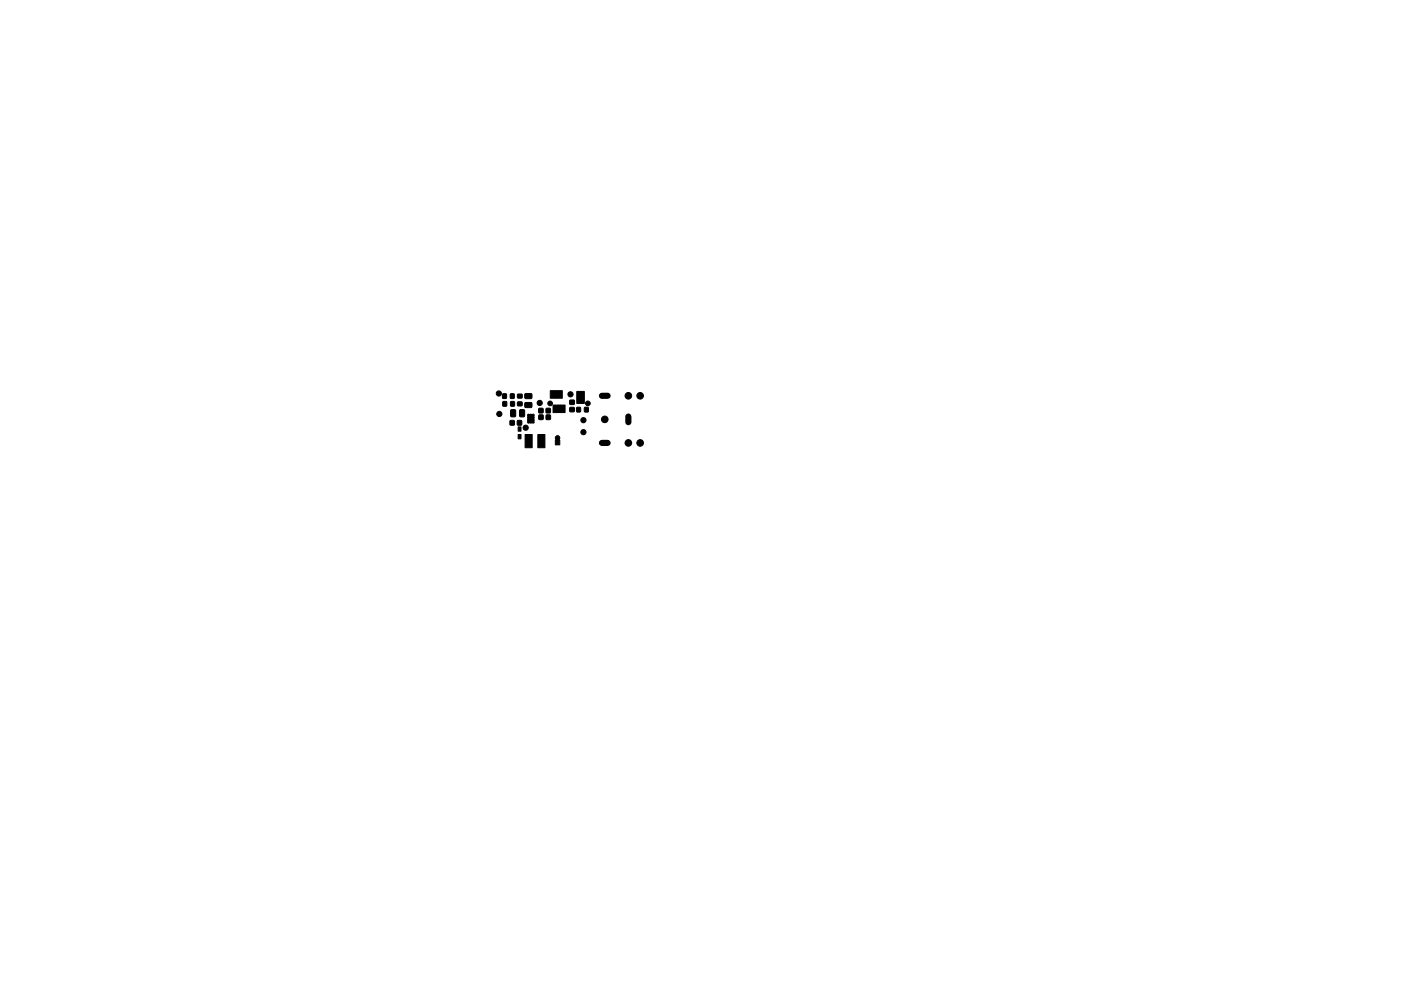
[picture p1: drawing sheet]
<svg xmlns="http://www.w3.org/2000/svg" width="297mm" height="210mm" viewBox="0 0 297 210" stroke-linecap="round" stroke-linejoin="round" font-family="sans-serif">
<g fill="#000" stroke="#000" stroke-width=".21">
<path d="M106.6 83.6h.8l-.1 .9h-.7zM106.6 85.2h.8v1l-.8-.1zM108.2 83.6h.8v.9h-.8zM108.2 89.3h.8v.9h-.8zM108.3 85.2h.8l-.1 1-.7-.1zM108.3 87l.8-.1 .2 .1v1.2l-.1 .2-.9-.1zM109.9 92.2h.6l-.1 .9h-.5zM109.9 90.6h.6l-.1 .9h-.5zM109.7 89.3h.9v.9h-.9zM109.8 85.3h.9v.8h-.9zM109.8 83.7l.9-.1v.8h-.9zM110.2 87l.8-.1 .2 .1v1.2l-.1 .2-.9-.1z"/>
<path d="M112.2 89.4h.2v.3h-.2zM112.2 88.9h.2v.3h-.2zM112.2 88.4h.2v.3h-.2zM112.2 87.9h.2v.3h-.2zM111.3 85.5l1.4-.1v1l-.2 .1-1.1-.1-.2-.2zM111.3 83.6l1.4-.1v1l-.2 .1-1.1-.1-.2-.2zM112.7 89.4h.2v.3h-.2zM112.7 88.9h.2v.3h-.2zM112.7 88.4h.2v.3h-.2zM112.7 87.9h.2v.3h-.2zM111.3 92.2h1.5v2.8h-1.5zM114.3 86.7h.8v.9h-.8z"/>
<path d="M114.3 88.1h.8v.9h-.8zM114 92.2h1.5v2.8h-1.5zM115.8 86.7h.9v.9h-.9zM115.8 88.1h.9v.9h-.9zM117.3 85.9l1.2 .1-.5 .7 .5 .8h-1.2zM116.7 82.9h1.1l.5 .8-.6 .8h-1zM117.9 93.2l.4 .2 .3-.2 .1 .2h-.9zM117.8 82.9h.2l.5 .8-.5 .8h-.2l.5-.8zM118.5 86h.2l-.5 .7 .5 .8h-.2l-.5-.8zM117.8 93.4h.9v1h-.9zM118.7 85.9l1.1 .1v1.5h-1.1l-.5-.8zM118 82.9h1.2v1.6h-1.2l.5-.8z"/>
<path d="M120.8 86.5h.9v.8h-.9zM120.8 84.9h.9v.9h-.9zM122.3 84.5l.8-.5 .8 .5v1.1h-1.6zM122.3 83.1h1.6v1.2l-.8-.5-.8 .5zM122.3 86.5h.8l-.1 .9h-.7zM122.3 84.3l.8-.5 .8 .5v.2l-.8-.5-.8 .5zM123.9 86.5h.8v.9h-.8z"/>
<circle cx="105.8" cy="83.5" r=".55"/>
<circle cx="105.9" cy="87.8" r=".55"/>
<circle cx="111.5" cy="90.7" r=".55"/>
<circle cx="112" cy="88.3" r=".13"/>
<circle cx="112" cy="89.3" r=".13"/>
<circle cx="112" cy="88.8" r=".13"/>
<circle cx="112.1" cy="89.1" r=".2"/>
<circle cx="112.1" cy="88.6" r=".2"/>
<circle cx="112.1" cy="88.1" r=".2"/>
<circle cx="112.1" cy="89.6" r=".2"/>
<circle cx="112.5" cy="89.3" r=".13"/>
<circle cx="112.5" cy="88.3" r=".13"/>
<circle cx="112.5" cy="88.8" r=".13"/>
<circle cx="112.6" cy="89.1" r=".2"/>
<circle cx="112.6" cy="88.6" r=".2"/>
<circle cx="112.6" cy="88.1" r=".2"/>
<circle cx="112.6" cy="89.6" r=".2"/>
<circle cx="113" cy="88.3" r=".13"/>
<circle cx="113" cy="89.3" r=".13"/>
<circle cx="113" cy="88.8" r=".13"/>
<circle cx="113.1" cy="89.1" r=".2"/>
<circle cx="113.1" cy="88.6" r=".2"/>
<circle cx="113.1" cy="89.6" r=".2"/>
<circle cx="113.1" cy="88.1" r=".2"/>
<circle cx="114.4" cy="85.5" r=".55"/>
<circle cx="116.6" cy="85.6" r=".5"/>
<circle cx="118.2" cy="92.9" r=".48"/>
<circle cx="121" cy="83.7" r=".55"/>
<circle cx="123.7" cy="89.1" r=".55"/>
<circle cx="123.7" cy="91.7" r=".55"/>
<circle cx="124.6" cy="85.6" r=".5"/>
<circle cx="128.2" cy="89" r=".7"/>
<circle cx="133.2" cy="94" r=".7"/>
<circle cx="133.2" cy="84" r=".7"/>
<circle cx="135.7" cy="94" r=".7"/>
<circle cx="135.7" cy="84" r=".7"/>
</g>
<path d="M127.6 84h1.2M127.6 94h1.2M133.2 88.4v1.2" fill="none" stroke="#000" stroke-width="1.3"/>
</svg>
